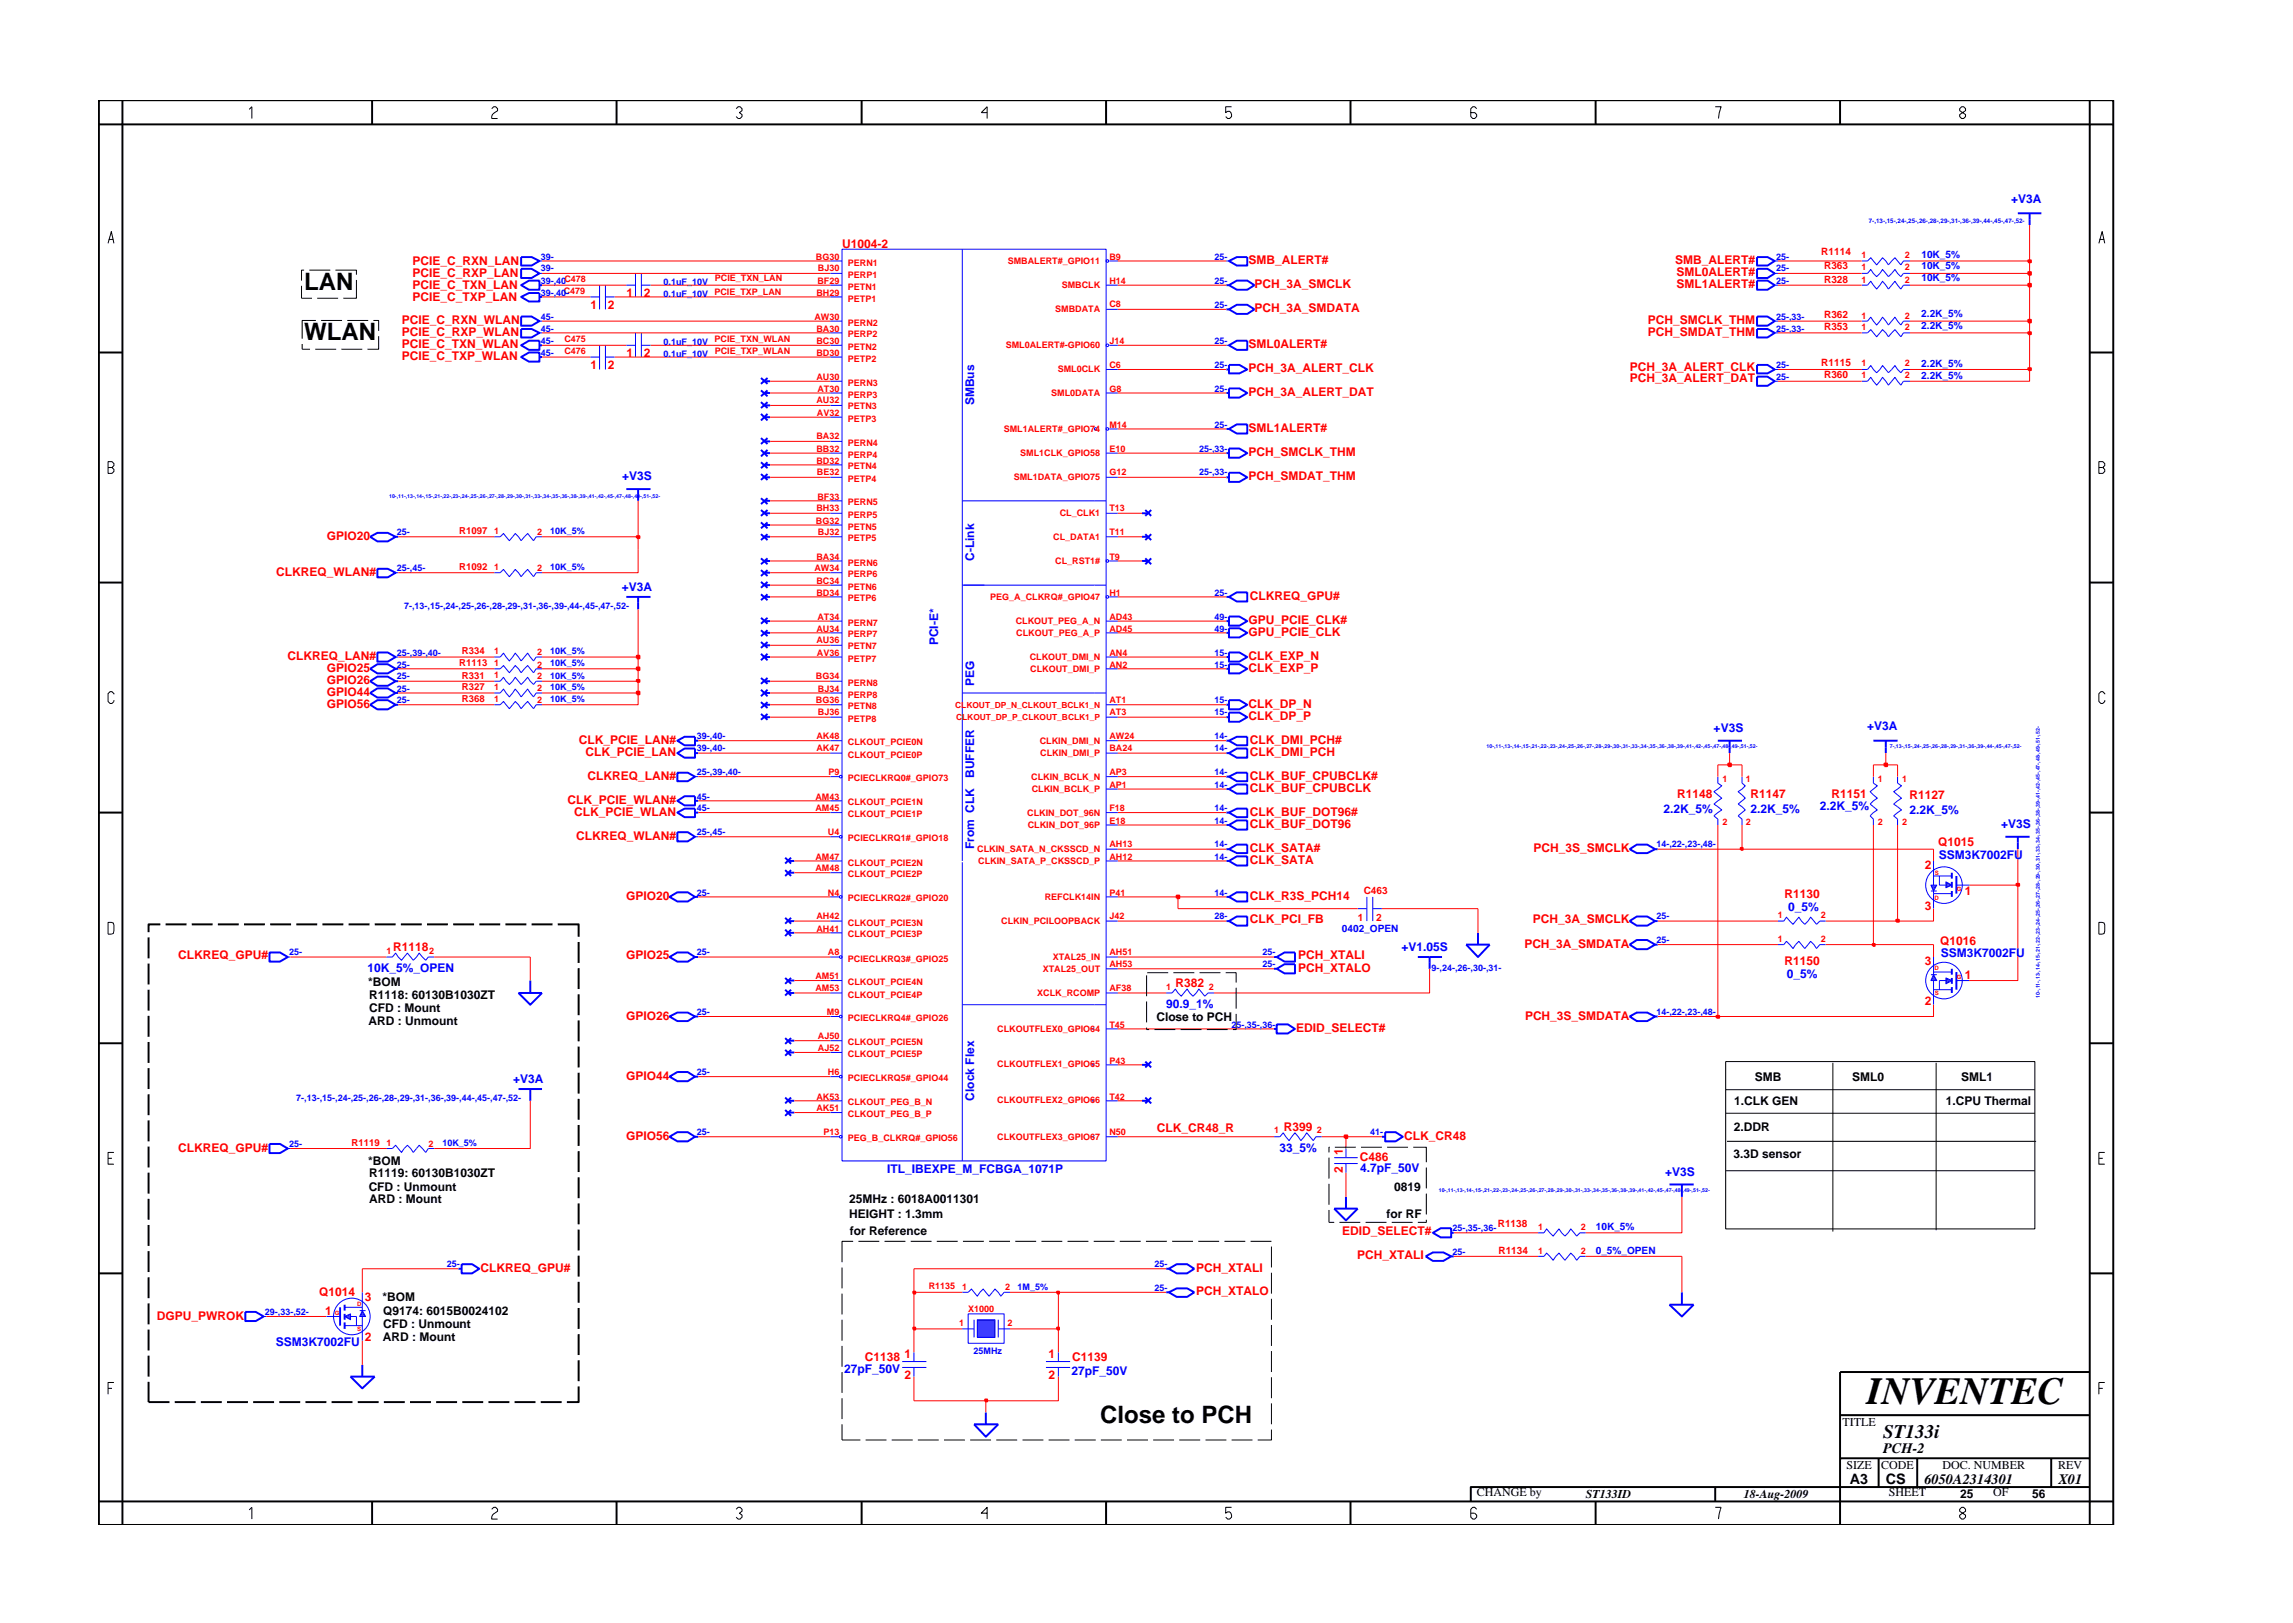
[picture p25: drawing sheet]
<svg xmlns="http://www.w3.org/2000/svg" width="297mm" height="210mm" viewBox="0 0 297 210" stroke-linecap="round" stroke-linejoin="round" font-family="sans-serif">
<defs><g id="words">
<text font-size="5" x="241.8" y="181.9">INVENTEC</text>
<g font-size="3.1">
<text x="39.4" y="37.6">LAN</text>
<text x="39.4" y="44.1">WLAN</text>
<text x="142.5" y="184.3">Close to PCH</text>
</g>
<text font-size="2.5" x="244" y="186.3">ST133i</text>
<g font-size="1.9">
<text x="244" y="188.2">PCH-2</text>
<text x="239.6" y="192.2">A3</text>
<text x="244.3" y="192.3">CS</text>
<text x="249.3" y="192.2">6050A2314301</text>
<text x="266.6" y="192.2">X01</text>
</g>
<g font-size="1.6" fill="#00f">
<text x="260.5" y="26.2">+V3A</text>
<text x="126.2" y="52.5" transform="rotate(-90 126.2 52.5)">SMBus</text>
<text x="80.6" y="62.1">+V3S</text>
<text x="80.5" y="76.6">+V3A</text>
<text x="126.2" y="72.7" transform="rotate(-90 126.2 72.7)">C-Link</text>
<text x="121.5" y="83.6" transform="rotate(-90 121.5 83.6)">PCI-E*</text>
<text x="126.2" y="88.8" transform="rotate(-90 126.2 88.8)">PEG</text>
<text x="222" y="94.8">+V3S</text>
<text x="241.9" y="94.6">+V3A</text>
<text x="126.2" y="100.8" transform="rotate(-90 126.2 100.8)">BUFFER</text>
<text x="215.5" y="105.4">2.2K_5%</text>
<text x="226.8" y="105.3">2.2K_5%</text>
<text x="235.7" y="104.9">2.2K_5%</text>
<text x="247.3" y="105.4">2.2K_5%</text>
<text x="259.2" y="107.3">+V3S</text>
<text x="126.2" y="110" transform="rotate(-90 126.2 110)">From CLK</text>
<text x="251.1" y="111.2">SSM3K7002FU</text>
<text x="231.6" y="118.1">0_5%</text>
<text x="47.6" y="125.9">10K_5%_OPEN</text>
<text x="181.6" y="123.2">+V1.05S</text>
<text x="251.4" y="124">SSM3K7002FU</text>
<text x="151.1" y="130.6">90.9_1%</text>
<text x="231.5" y="126.7">0_5%</text>
<text x="66.5" y="140.3">+V3A</text>
<text x="126.2" y="142.6" transform="rotate(-90 126.2 142.6)">Clock Flex</text>
<text x="165.8" y="149.2">33_5%</text>
<text x="114.9" y="151.9">ITL_IBEXPE_M_FCBGA_1071P</text>
<text x="176.2" y="151.8">4.7pF_50V</text>
<text x="215.7" y="152.3">+V3S</text>
<text x="35.7" y="174.4">SSM3K7002FU</text>
<text x="109.3" y="177.9">27pF_50V</text>
<text x="138.8" y="178.1">27pF_50V</text>
</g>
<g font-size="1.6" fill="#f00">
<text x="53.4" y="34.4">PCIE_C_RXN_LAN</text>
<text x="53.4" y="35.9">PCIE_C_RXP_LAN</text>
<text x="109.1" y="32.1">U1004-2</text>
<text x="161.7" y="34.2">SMB_ALERT#</text>
<text x="217" y="34.2">SMB_ALERT#</text>
<text x="217.2" y="35.7">SML0ALERT#</text>
<text x="52.1" y="42">PCIE_C_RXN_WLAN</text>
<text x="53.4" y="37.4">PCIE_C_TXN_LAN</text>
<text x="53.4" y="38.9">PCIE_C_TXP_LAN</text>
<text x="76.5" y="40.1">1</text>
<text x="78.8" y="40.1">2</text>
<text x="81.1" y="38.5">1</text>
<text x="83.4" y="38.5">2</text>
<text x="162.5" y="37.3">PCH_3A_SMCLK</text>
<text x="162.5" y="40.4">PCH_3A_SMDATA</text>
<text x="213.5" y="42">PCH_SMCLK_THM</text>
<text x="217.2" y="37.3">SML1ALERT#</text>
<text x="52.1" y="43.5">PCIE_C_RXP_WLAN</text>
<text x="52.1" y="45.1">PCIE_C_TXN_WLAN</text>
<text x="52.1" y="46.7">PCIE_C_TXP_WLAN</text>
<text x="76.5" y="47.9">1</text>
<text x="78.8" y="47.9">2</text>
<text x="81.1" y="46.3">1</text>
<text x="83.4" y="46.3">2</text>
<text x="161.7" y="45.1">SML0ALERT#</text>
<text x="213.5" y="43.5">PCH_SMDAT_THM</text>
<text x="161.7" y="48.2">PCH_3A_ALERT_CLK</text>
<text x="161.7" y="51.3">PCH_3A_ALERT_DAT</text>
<text x="211.1" y="48">PCH_3A_ALERT_CLK</text>
<text x="211.1" y="49.5">PCH_3A_ALERT_DAT</text>
<text x="161.7" y="59.1">PCH_SMCLK_THM</text>
<text x="161.7" y="56">SML1ALERT#</text>
<text x="161.7" y="62.1">PCH_SMDAT_THM</text>
<text x="42.3" y="69.9">GPIO20</text>
<text x="35.8" y="74.6">CLKREQ_WLAN#</text>
<text x="161.9" y="77.7">CLKREQ_GPU#</text>
<text x="161.7" y="82.4">GPU_PCIE_CLK</text>
<text x="161.7" y="80.9">GPU_PCIE_CLK#</text>
<text x="37.2" y="85.5">CLKREQ_LAN#</text>
<text x="42.3" y="87">GPIO25</text>
<text x="42.3" y="88.6">GPIO26</text>
<text x="161.7" y="85.5">CLK_EXP_N</text>
<text x="161.7" y="87">CLK_EXP_P</text>
<text x="42.3" y="90.2">GPIO44</text>
<text x="42.3" y="91.7">GPIO56</text>
<text x="161.7" y="91.7">CLK_DP_N</text>
<text x="161.7" y="93.2">CLK_DP_P</text>
<text x="75" y="96.4">CLK_PCIE_LAN#</text>
<text x="75.8" y="97.9">CLK_PCIE_LAN</text>
<text x="76.1" y="101">CLKREQ_LAN#</text>
<text x="161.9" y="96.4">CLK_DMI_PCH#</text>
<text x="161.9" y="97.9">CLK_DMI_PCH</text>
<text x="161.9" y="101">CLK_BUF_CPUBCLK#</text>
<text x="73.5" y="104.1">CLK_PCIE_WLAN#</text>
<text x="74.4" y="105.7">CLK_PCIE_WLAN</text>
<text x="161.9" y="102.6">CLK_BUF_CPUBCLK</text>
<text x="161.9" y="105.7">CLK_BUF_DOT96#</text>
<text x="161.9" y="107.3">CLK_BUF_DOT96</text>
<text x="217.3" y="103.4">R1148</text>
<text x="226.8" y="103.3">R1147</text>
<text x="237.3" y="103.4">R1151</text>
<text x="247.3" y="103.5">R1127</text>
<text x="74.6" y="108.8">CLKREQ_WLAN#</text>
<text x="161.9" y="111.9">CLK_SATA</text>
<text x="161.9" y="110.3">CLK_SATA#</text>
<text x="198.7" y="110.3">PCH_3S_SMCLK</text>
<text x="249.4" y="112.6">2</text>
<text x="251.1" y="109.6">Q1015</text>
<text x="81.1" y="116.6">GPIO20</text>
<text x="161.9" y="116.6">CLK_R3S_PCH14</text>
<text x="161.9" y="119.6">CLK_PCI_FB</text>
<text x="198.6" y="119.6">PCH_3A_SMCLK</text>
<text x="231.2" y="116.3">R1130</text>
<text x="249.4" y="117.8">3</text>
<text x="254.5" y="116">1</text>
<text x="23.1" y="124.3">CLKREQ_GPU#</text>
<text x="50.9" y="123.2">R1118</text>
<text x="81.1" y="124.3">GPIO25</text>
<text x="168.2" y="124.3">PCH_XTALI</text>
<text x="168.2" y="125.9">PCH_XTALO</text>
<text x="197.5" y="122.8">PCH_3A_SMDATA</text>
<text x="231.2" y="125">R1150</text>
<text x="249.4" y="125">3</text>
<text x="251.3" y="122.4">Q1016</text>
<text x="152.3" y="127.9">R382</text>
<text x="249.4" y="130.2">2</text>
<text x="254.5" y="126.9">1</text>
<text x="81.1" y="132.1">GPIO26</text>
<text x="167.9" y="133.7">EDID_SELECT#</text>
<text x="197.6" y="132.1">PCH_3S_SMDATA</text>
<text x="81.1" y="139.9">GPIO44</text>
<text x="23.1" y="149.2">CLKREQ_GPU#</text>
<text x="81.1" y="147.7">GPIO56</text>
<text x="149.9" y="146.6">CLK_CR48_R</text>
<text x="166.3" y="146.5">R399</text>
<text x="174" y="149.7" transform="rotate(-90 174 149.7)">1</text>
<text x="181.9" y="147.7">CLK_CR48</text>
<text x="174" y="151.9" transform="rotate(-90 174 151.9)">2</text>
<text x="176.1" y="150.4">C486</text>
<text x="173.9" y="160">EDID_SELECT#</text>
<text x="41.3" y="167.8">Q1014</text>
<text x="62.3" y="164.8">CLKREQ_GPU#</text>
<text x="155" y="167.8">PCH_XTALO</text>
<text x="155" y="164.8">PCH_XTALI</text>
<text x="175.8" y="163.2">PCH_XTALI</text>
<text x="20.3" y="170.9">DGPU_PWROK</text>
<text x="42.1" y="170.4">1</text>
<text x="47.3" y="173.8">2</text>
<text x="47.3" y="168.5">3</text>
<text x="112" y="176.3">C1138</text>
<text x="117.2" y="176">1</text>
<text x="117.2" y="178.7">2</text>
<text x="135.8" y="176">1</text>
<text x="135.8" y="178.7">2</text>
<text x="138.9" y="176.3">C1139</text>
</g>
<g font-size="1.6">
<text x="47.7" y="127.8">*BOM</text>
<text x="47.8" y="131.1">CFD : Mount</text>
<text x="47.8" y="129.4">R1118: 60130B1030ZT</text>
<text x="47.8" y="132.8">ARD : Unmount</text>
<text x="149.8" y="132.3">Close to PCH</text>
<text x="224.7" y="143.1">1.CLK GEN</text>
<text x="227.3" y="140">SMB</text>
<text x="239.9" y="140">SML0</text>
<text x="252.1" y="143.1">1.CPU Thermal</text>
<text x="254.1" y="140">SML1</text>
<text x="224.6" y="146.6">2.DDR</text>
<text x="47.7" y="150.9">*BOM</text>
<text x="47.8" y="154.3">CFD : Unmount</text>
<text x="47.8" y="155.9">ARD : Mount</text>
<text x="47.8" y="152.5">R1119: 60130B1030ZT</text>
<text x="110" y="155.9">25MHz : 6018A0011301</text>
<text x="180.6" y="154.3">0819</text>
<text x="224.6" y="150">3.3D sensor</text>
<text x="110" y="157.8">HEIGHT : 1.3mm</text>
<text x="110.1" y="159.9">for Reference</text>
<text x="179.6" y="157.7">for RF</text>
<text x="49.6" y="168.6">*BOM</text>
<text x="49.6" y="173.7">ARD : Mount</text>
<text x="49.6" y="172">CFD : Unmount</text>
<text x="49.7" y="170.4">Q9174: 6015B0024102</text>
<text x="238.7" y="184.8">TITLE</text>
<text x="239.2" y="190.4">SIZE</text>
<text x="243.7" y="190.4">CODE</text>
<text x="251.6" y="190.4">DOC. NUMBER</text>
<text x="266.6" y="190.4">REV</text>
<text x="191.3" y="193.8">CHANGE by</text>
<text x="205.4" y="194.1">ST133ID</text>
<text x="225.9" y="194.1">18-Aug-2009</text>
<text x="244.7" y="193.8">SHEET</text>
<text x="253.9" y="194.1">25</text>
<text x="258.2" y="193.8">OF</text>
<text x="263.3" y="194.1">56</text>
</g>
<g font-size="1.3" fill="#f00">
<text x="235.9" y="33">R1114</text>
<text x="236.3" y="34.9">R363</text>
<text x="236.3" y="36.7">R328</text>
<text x="236.3" y="41.2">R362</text>
<text x="235.9" y="47.4">R1115</text>
<text x="236.3" y="42.7">R353</text>
<text x="236.3" y="49">R360</text>
<text x="175.9" y="119.3">1</text>
<text x="176.7" y="115.9">C463</text>
<text x="178.3" y="119.3">2</text>
<text x="194" y="158.9">R1138</text>
<text x="194.1" y="162.5">R1134</text>
</g>
<g font-size="1.3" fill="#00f">
<text x="248.9" y="34.8">10K_5%</text>
<text x="248.9" y="33.5">10K_5%</text>
<text x="248.9" y="41">2.2K_5%</text>
<text x="248.9" y="36.4">10K_5%</text>
<text x="248.9" y="42.6">2.2K_5%</text>
<text x="248.9" y="47.5">2.2K_5%</text>
<text x="248.9" y="49.1">2.2K_5%</text>
<text x="173.8" y="120.7">0402_OPEN</text>
<text x="206.7" y="159.3">10K_5%</text>
<text x="206.7" y="162.5">0_5%_OPEN</text>
</g>
<g font-size="1.2" fill="#00f">
<text x="70" y="33.6">39-</text>
<text x="70" y="35.2">39-</text>
<text x="157.3" y="33.6">25-</text>
<text x="230.1" y="35.2">25-</text>
<text x="230.1" y="33.6">25-</text>
<text x="70" y="36.8">39-,40-</text>
<text x="70" y="41.4">45-</text>
<text x="70" y="38.3">39-,40-</text>
<text x="86" y="36.9">0.1uF_10V</text>
<text x="86" y="38.5">0.1uF_10V</text>
<text x="157.3" y="39.9">25-</text>
<text x="157.3" y="36.8">25-</text>
<text x="230.1" y="36.8">25-</text>
<text x="230.1" y="41.4">25-,33-</text>
<text x="70" y="46.1">45-</text>
<text x="70" y="43">45-</text>
<text x="70" y="44.6">45-</text>
<text x="86" y="46.3">0.1uF_10V</text>
<text x="86" y="44.6">0.1uF_10V</text>
<text x="157.3" y="44.6">25-</text>
<text x="157.3" y="47.6">25-</text>
<text x="230.1" y="47.6">25-</text>
<text x="230.1" y="43">25-,33-</text>
<text x="157.3" y="50.7">25-</text>
<text x="230.1" y="49.2">25-</text>
<text x="155.3" y="58.5">25-,33-</text>
<text x="157.3" y="55.4">25-</text>
<text x="155.3" y="61.6">25-,33-</text>
<text x="51.4" y="69.4">25-</text>
<text x="71.3" y="69.2">10K_5%</text>
<text x="51.4" y="74">25-,45-</text>
<text x="71.3" y="73.9">10K_5%</text>
<text x="157.3" y="77.2">25-</text>
<text x="52.3" y="78.9">7-,13-,15-,24-,25-,26-,28-,29-,31-,36-,39-,44-,45-,47-,52-</text>
<text x="157.3" y="81.8">49-</text>
<text x="157.3" y="80.3">49-</text>
<text x="51.4" y="88">25-</text>
<text x="51.4" y="89.6">25-</text>
<text x="51.4" y="84.9">25-,39-,40-</text>
<text x="51.4" y="86.5">25-</text>
<text x="71.3" y="86.3">10K_5%</text>
<text x="71.3" y="84.8">10K_5%</text>
<text x="71.3" y="87.9">10K_5%</text>
<text x="71.3" y="89.4">10K_5%</text>
<text x="157.3" y="84.9">15-</text>
<text x="157.3" y="86.5">15-</text>
<text x="51.4" y="91.1">25-</text>
<text x="71.3" y="91">10K_5%</text>
<text x="90.3" y="95.8">39-,40-</text>
<text x="157.3" y="95.8">14-</text>
<text x="157.3" y="92.7">15-</text>
<text x="157.3" y="91.1">15-</text>
<text x="90.3" y="97.3">39-,40-</text>
<text x="90.3" y="100.4">25-,39-,40-</text>
<text x="157.3" y="100.4">14-</text>
<text x="157.3" y="97.3">14-</text>
<text x="90.3" y="103.6">45-</text>
<text x="90.3" y="105.1">45-</text>
<text x="157.3" y="102.1">14-</text>
<text x="157.3" y="105.1">14-</text>
<text x="157.3" y="106.7">14-</text>
<text x="90.3" y="108.2">25-,45-</text>
<text x="157.3" y="111.4">14-</text>
<text x="157.3" y="109.8">14-</text>
<text x="214.6" y="109.8">14-,22-,23-,48-</text>
<text x="90.3" y="116">25-</text>
<text x="157.3" y="116">14-</text>
<text x="157.3" y="119.1">28-</text>
<text x="214.6" y="119.1">25-</text>
<text x="37.5" y="123.7">25-</text>
<text x="90.3" y="123.7">25-</text>
<text x="163.5" y="123.7">25-</text>
<text x="163.5" y="125.3">25-</text>
<text x="185.4" y="125.8">9-,24-,26-,30-,31-</text>
<text x="214.6" y="122.2">25-</text>
<text x="90.3" y="131.5">25-</text>
<text x="214.6" y="131.5">14-,22-,23-,48-</text>
<text x="159.5" y="133.1">25-,35-,36-</text>
<text x="38.4" y="142.7">7-,13-,15-,24-,25-,26-,28-,29-,31-,36-,39-,44-,45-,47-,52-</text>
<text x="90.3" y="139.3">25-</text>
<text x="37.5" y="148.6">25-</text>
<text x="57.3" y="148.4">10K_5%</text>
<text x="90.3" y="147.1">25-</text>
<text x="177.5" y="147.1">41-</text>
<text x="188.2" y="159.5">25-,35-,36-</text>
<text x="57.9" y="164.2">25-</text>
<text x="131.8" y="167.2">1M_5%</text>
<text x="149.6" y="164.2">25-</text>
<text x="149.6" y="167.2">25-</text>
<text x="188.2" y="162.6">25-</text>
<text x="34.3" y="170.4">29-,33-,52-</text>
<text x="126.1" y="175.5">25MHz</text>
</g>
<g font-size="1.2" fill="#f00">
<text x="105.7" y="33.6">BG30</text>
<text x="106" y="35.2">BJ30</text>
<text x="109.8" y="34.4">PERN1</text>
<text x="130.5" y="34.2">SMBALERT#_GPIO11</text>
<text x="143.7" y="33.6">B9</text>
<text x="241.2" y="35">1</text>
<text x="241.2" y="33.5">1</text>
<text x="246.8" y="35">2</text>
<text x="246.8" y="33.5">2</text>
<text x="73" y="38.1">C479</text>
<text x="73.1" y="36.5">C478</text>
<text x="92.5" y="38.2">PCIE_TXP_LAN</text>
<text x="92.6" y="36.4">PCIE_TXN_LAN</text>
<text x="105.5" y="41.4">AW30</text>
<text x="105.8" y="38.3">BH29</text>
<text x="105.9" y="36.8">BF29</text>
<text x="109.8" y="39.1">PETP1</text>
<text x="109.8" y="36">PERP1</text>
<text x="109.8" y="37.5">PETN1</text>
<text x="136.7" y="40.4">SMBDATA</text>
<text x="137.5" y="37.4">SMBCLK</text>
<text x="143.7" y="36.8">H14</text>
<text x="143.7" y="39.8">C8</text>
<text x="241.2" y="36.6">1</text>
<text x="241.2" y="41.3">1</text>
<text x="246.8" y="36.6">2</text>
<text x="246.8" y="41.3">2</text>
<text x="73.1" y="45.8">C476</text>
<text x="73.1" y="44.3">C475</text>
<text x="92.6" y="44.3">PCIE_TXN_WLAN</text>
<text x="92.6" y="45.9">PCIE_TXP_WLAN</text>
<text x="105.8" y="46.1">BD30</text>
<text x="105.8" y="44.6">BC30</text>
<text x="105.8" y="43">BA30</text>
<text x="109.8" y="46.8">PETP2</text>
<text x="109.8" y="43.7">PERP2</text>
<text x="109.8" y="45.3">PETN2</text>
<text x="109.8" y="42.2">PERN2</text>
<text x="130.3" y="45.1">SML0ALERT#-GPIO60</text>
<text x="143.7" y="44.6">J14</text>
<text x="143.7" y="47.6">C6</text>
<text x="241.2" y="42.8">1</text>
<text x="241.2" y="47.4">1</text>
<text x="246.8" y="47.4">2</text>
<text x="246.8" y="42.8">2</text>
<text x="105.8" y="52.3">AU32</text>
<text x="105.8" y="49.2">AU30</text>
<text x="105.8" y="53.9">AV32</text>
<text x="105.9" y="50.7">AT30</text>
<text x="109.8" y="51.5">PERP3</text>
<text x="109.8" y="53">PETN3</text>
<text x="109.8" y="50">PERN3</text>
<text x="136.2" y="51.3">SML0DATA</text>
<text x="137" y="48.2">SML0CLK</text>
<text x="143.7" y="50.7">G8</text>
<text x="241.2" y="49">1</text>
<text x="246.8" y="49">2</text>
<text x="105.8" y="58.5">BB32</text>
<text x="105.8" y="56.9">BA32</text>
<text x="109.8" y="54.6">PETP3</text>
<text x="109.8" y="59.3">PERP4</text>
<text x="109.8" y="57.8">PERN4</text>
<text x="130" y="56">SML1ALERT#_GPIO74</text>
<text x="132.2" y="59.1">SML1CLK_GPIO58</text>
<text x="143.7" y="58.5">E10</text>
<text x="143.7" y="55.4">M14</text>
<text x="105.8" y="60.1">BD32</text>
<text x="105.8" y="61.6">BE32</text>
<text x="105.9" y="64.7">BF33</text>
<text x="109.8" y="62.4">PETP4</text>
<text x="109.8" y="60.8">PETN4</text>
<text x="109.8" y="65.5">PERN5</text>
<text x="131.3" y="62.2">SML1DATA_GPIO75</text>
<text x="143.7" y="61.6">G12</text>
<text x="59.5" y="69.2">R1097</text>
<text x="64" y="69.2">1</text>
<text x="69.6" y="69.4">2</text>
<text x="105.7" y="67.8">BG32</text>
<text x="105.8" y="66.2">BH33</text>
<text x="106" y="69.4">BJ32</text>
<text x="109.8" y="68.6">PETN5</text>
<text x="109.8" y="70.1">PETP5</text>
<text x="109.8" y="67.1">PERP5</text>
<text x="136.4" y="70">CL_DATA1</text>
<text x="137.3" y="66.8">CL_CLK1</text>
<text x="143.7" y="66.2">T13</text>
<text x="143.7" y="69.4">T11</text>
<text x="59.5" y="73.9">R1092</text>
<text x="64" y="73.9">1</text>
<text x="69.6" y="74">2</text>
<text x="105.5" y="74">AW34</text>
<text x="105.8" y="75.6">BC34</text>
<text x="105.8" y="77.2">BD34</text>
<text x="105.8" y="72.5">BA34</text>
<text x="109.8" y="76.4">PETN6</text>
<text x="109.8" y="77.9">PETP6</text>
<text x="109.8" y="74.8">PERP6</text>
<text x="109.8" y="73.3">PERN6</text>
<text x="128.3" y="77.8">PEG_A_CLKRQ#_GPIO47</text>
<text x="136.7" y="73.1">CL_RST1#</text>
<text x="143.7" y="77.2">H1</text>
<text x="143.7" y="72.5">T9</text>
<text x="105.8" y="83.3">AU36</text>
<text x="105.8" y="81.8">AU34</text>
<text x="105.9" y="80.3">AT34</text>
<text x="109.8" y="82.6">PERP7</text>
<text x="109.8" y="81.1">PERN7</text>
<text x="131.6" y="80.8">CLKOUT_PEG_A_N</text>
<text x="131.6" y="82.4">CLKOUT_PEG_A_P</text>
<text x="143.7" y="80.3">AD43</text>
<text x="143.7" y="81.8">AD45</text>
<text x="59.5" y="86.3">R1113</text>
<text x="59.8" y="84.8">R334</text>
<text x="59.8" y="89.4">R327</text>
<text x="59.8" y="87.9">R331</text>
<text x="64" y="84.7">1</text>
<text x="64" y="89.4">1</text>
<text x="64" y="87.8">1</text>
<text x="64" y="86.3">1</text>
<text x="69.6" y="84.9">2</text>
<text x="69.6" y="88">2</text>
<text x="69.6" y="86.5">2</text>
<text x="69.6" y="89.5">2</text>
<text x="105.7" y="88">BG34</text>
<text x="105.8" y="84.9">AV36</text>
<text x="106" y="89.6">BJ34</text>
<text x="109.8" y="85.7">PETP7</text>
<text x="109.8" y="84.1">PETN7</text>
<text x="109.8" y="88.8">PERN8</text>
<text x="133.4" y="85.5">CLKOUT_DMI_N</text>
<text x="133.5" y="87.1">CLKOUT_DMI_P</text>
<text x="143.7" y="84.9">AN4</text>
<text x="143.7" y="86.5">AN2</text>
<text x="59.8" y="91">R368</text>
<text x="64" y="91">1</text>
<text x="69.6" y="91.1">2</text>
<text x="105.7" y="91.1">BG36</text>
<text x="105.8" y="95.8">AK48</text>
<text x="106" y="92.7">BJ36</text>
<text x="109.8" y="93.5">PETP8</text>
<text x="109.8" y="90.4">PERP8</text>
<text x="109.8" y="91.9">PETN8</text>
<text x="143.7" y="91.1">AT1</text>
<text x="143.7" y="92.7">AT3</text>
<text x="143.7" y="95.8">AW24</text>
<text x="105.8" y="97.3">AK47</text>
<text x="107.3" y="100.4">P9</text>
<text x="109.8" y="101.2">PCIECLKRQ0#_GPIO73</text>
<text x="109.8" y="96.5">CLKOUT_PCIE0N</text>
<text x="109.8" y="98.2">CLKOUT_PCIE0P</text>
<text x="133.6" y="101">CLKIN_BCLK_N</text>
<text x="134.7" y="96.4">CLKIN_DMI_N</text>
<text x="134.8" y="97.9">CLKIN_DMI_P</text>
<text x="143.7" y="100.4">AP3</text>
<text x="143.7" y="97.3">BA24</text>
<text x="223.1" y="101.3">1</text>
<text x="226.2" y="101.3">1</text>
<text x="243.3" y="101.3">1</text>
<text x="246.4" y="101.3">1</text>
<text x="105.6" y="103.6">AM43</text>
<text x="105.6" y="105.1">AM45</text>
<text x="109.8" y="105.9">CLKOUT_PCIE1P</text>
<text x="109.8" y="104.3">CLKOUT_PCIE1N</text>
<text x="133.1" y="105.7">CLKIN_DOT_96N</text>
<text x="133.1" y="107.2">CLKIN_DOT_96P</text>
<text x="133.7" y="102.6">CLKIN_BCLK_P</text>
<text x="143.7" y="102.1">AP1</text>
<text x="143.7" y="105.1">F18</text>
<text x="143.7" y="106.7">E18</text>
<text x="223.1" y="106.9">2</text>
<text x="226.2" y="106.9">2</text>
<text x="243.3" y="106.9">2</text>
<text x="246.4" y="106.9">2</text>
<text x="105.6" y="111.4">AM47</text>
<text x="105.6" y="112.9">AM48</text>
<text x="107.3" y="108.2">U4</text>
<text x="109.8" y="109">PCIECLKRQ1#_GPIO18</text>
<text x="109.8" y="112.1">CLKOUT_PCIE2N</text>
<text x="109.8" y="113.7">CLKOUT_PCIE2P</text>
<text x="126.6" y="110.3">CLKIN_SATA_N_CKSSCD_N</text>
<text x="126.7" y="111.9">CLKIN_SATA_P_CKSSCD_P</text>
<text x="143.7" y="109.8">AH13</text>
<text x="143.7" y="111.4">AH12</text>
<text x="105.8" y="119.1">AH42</text>
<text x="107.3" y="116">N4</text>
<text x="109.8" y="116.8">PCIECLKRQ2#_GPIO20</text>
<text x="109.8" y="119.9">CLKOUT_PCIE3N</text>
<text x="129.7" y="119.7">CLKIN_PCILOOPBACK</text>
<text x="135.3" y="116.6">REFCLK14IN</text>
<text x="143.7" y="116">P41</text>
<text x="143.7" y="119.1">J42</text>
<text x="230.3" y="118.9">1</text>
<text x="235.9" y="118.9">2</text>
<text x="50.1" y="123.6">1</text>
<text x="55.6" y="123.6">2</text>
<text x="105.8" y="120.7">AH41</text>
<text x="107.3" y="123.7">A8</text>
<text x="109.8" y="124.6">PCIECLKRQ3#_GPIO25</text>
<text x="109.8" y="121.4">CLKOUT_PCIE3P</text>
<text x="135.1" y="125.9">XTAL25_OUT</text>
<text x="136.4" y="124.3">XTAL25_IN</text>
<text x="143.7" y="123.7">AH51</text>
<text x="143.7" y="125.3">AH53</text>
<text x="230.3" y="122">1</text>
<text x="235.9" y="122">2</text>
<text x="105.6" y="126.9">AM51</text>
<text x="105.6" y="128.4">AM53</text>
<text x="107.1" y="131.5">M9</text>
<text x="109.8" y="127.6">CLKOUT_PCIE4N</text>
<text x="109.8" y="129.2">CLKOUT_PCIE4P</text>
<text x="134.4" y="129">XCLK_RCOMP</text>
<text x="143.7" y="128.4">AF38</text>
<text x="151.1" y="128.2">1</text>
<text x="156.6" y="128.2">2</text>
<text x="106" y="134.6">AJ50</text>
<text x="106" y="136.2">AJ52</text>
<text x="109.8" y="132.3">PCIECLKRQ4#_GPIO26</text>
<text x="109.8" y="135.4">CLKOUT_PCIE5N</text>
<text x="109.8" y="136.9">CLKOUT_PCIE5P</text>
<text x="129.2" y="133.6">CLKOUTFLEX0_GPIO64</text>
<text x="143.7" y="137.8">P43</text>
<text x="143.7" y="133.1">T45</text>
<text x="105.8" y="144">AK51</text>
<text x="105.8" y="142.4">AK53</text>
<text x="107.3" y="139.3">H6</text>
<text x="109.8" y="143.2">CLKOUT_PEG_B_N</text>
<text x="109.8" y="140.1">PCIECLKRQ5#_GPIO44</text>
<text x="129.2" y="138.3">CLKOUTFLEX1_GPIO65</text>
<text x="129.2" y="142.9">CLKOUTFLEX2_GPIO66</text>
<text x="143.7" y="142.4">T42</text>
<text x="45.5" y="148.4">R1119</text>
<text x="50.1" y="148.4">1</text>
<text x="55.5" y="148.6">2</text>
<text x="106.7" y="147.1">P13</text>
<text x="109.8" y="147.9">PEG_B_CLKRQ#_GPIO56</text>
<text x="109.8" y="144.7">CLKOUT_PEG_B_P</text>
<text x="129.2" y="147.7">CLKOUTFLEX3_GPIO67</text>
<text x="143.7" y="147.1">N50</text>
<text x="165" y="146.8">1</text>
<text x="170.6" y="146.8">2</text>
<text x="199.2" y="159.3">1</text>
<text x="204.8" y="159.3">2</text>
<text x="120.3" y="167">R1135</text>
<text x="124.7" y="167.1">1</text>
<text x="130.2" y="167.1">2</text>
<text x="199.2" y="162.4">1</text>
<text x="204.8" y="162.4">2</text>
<text x="124.2" y="171.7">1</text>
<text x="125.4" y="170">X1000</text>
<text x="130.5" y="171.7">2</text>
</g>
<g font-size="1.1" fill="#f00">
<text x="123.7" y="91.7">CLKOUT_DP_N_CLKOUT_BCLK1_N</text>
<text x="123.9" y="93.2">CLKOUT_DP_P_CLKOUT_BCLK1_P</text>
</g>
<text font-size=".8" fill="#00f" x="242.1" y="28.9">7-,13-,15-,24-,25-,26-,28-,29-,31-,36-,39-,44-,45-,47-,52-</text>
<g font-size=".8" fill="#f00">
<text x="250.6" y="113.3">S</text>
<text x="250.6" y="116.6">D</text>
<text x="253.5" y="115.4">G</text>
<text x="250.6" y="125.7">D</text>
<text x="250.6" y="128.9">S</text>
<text x="253.5" y="126.9">G</text>
<text x="43.4" y="170.3">G</text>
<text x="46.3" y="172.4">S</text>
<text x="46.3" y="169.2">D</text>
</g>
<g font-size=".7" fill="#00f">
<text x="50.4" y="64.5">10-,11-,13-,14-,15-,21-,22-,23-,24-,25-,26-,27-,28-,29-,30-,31-,33-,34-,35-,36-,38-,39-,41-,42-,45-,47-,48-,49-,51-,52-</text>
<text x="192.6" y="97">10-,11-,13-,14-,15-,21-,22-,23-,24-,25-,26-,27-,28-,29-,30-,31-,33-,34-,35-,36-,38-,39-,41-,42-,45-,47-,48-,49-,51-,52-</text>
<text x="244.8" y="97">7-,13-,15-,24-,25-,26-,28-,29-,31-,36-,39-,44-,45-,47-,52-</text>
<text x="264.3" y="129.2" transform="rotate(-90 264.3 129.2)">10-,11-,13-,14-,15-,21-,22-,23-,24-,25-,26-,27-,28-,29-,30-,31-,33-,34-,35-,36-,38-,39-,41-,42-,45-,47-,48-,49-,51-,52-</text>
<text x="186.4" y="154.5">10-,11-,13-,14-,15-,21-,22-,23-,24-,25-,26-,27-,28-,29-,30-,31-,33-,34-,35-,36-,38-,39-,41-,42-,45-,47-,48-,49-,51-,52-</text>
</g>
</g></defs>
<path d="M158.9 44.7h.3M241.2 43.1h.7l.4-.4 .8 .9 .8-.9 .7 .9 .9-.9 .7 .9 .4-.5h.8M253.4 127h1.7" fill="none" stroke="#00f" stroke-width=".13"/>
<path d="M159.2 44.7l1-.6h1.4v1.2h-1.4zM158.9 82h.3M159.2 81.4h1.4l1 .6-1 .6h-1.4zM253.4 125.9v2.3" fill="none" stroke="#00f" stroke-width=".25"/>
<path d="M250.5 126.3l.4 .7h-.8z" fill="#3c3cc8"/>
<path d="M250.1 126.3h.8M250.5 126.3l.4 .7h-.8z" fill="none" stroke="#00f" stroke-width=".13"/>
<path d="M252.1 126.7l.7 .3-.7 .5z" fill="#3c3cc8"/>
<g fill="none" stroke="#00f" stroke-width=".13">
<path d="M69.9 35.4h.3M76.5 38.5h1.2M77.7 36.9v3.2M78.4 38.5h1.2M78.4 36.9v3.2M158.9 33.8h.3M241.2 33.8h.7l.4-.4 .8 .9 .8-.9 .7 .9 .9-.9 .7 .9 .4-.5h.8M241.2 35.4h.7l.4-.5 .8 .9 .8-.9 .7 .9 .9-.9 .7 .9 .4-.4h.8M241.2 36.9h.7l.4-.5 .8 1.1 .8-1.1 .7 1.1 .9-1.1 .7 1.1 .4-.6h.8M229.9 41.6h.4M64 91.3h.8l.4-.4 .8 .9 .7-.9 .8 .9 .9-.9 .7 .9 .4-.5h.7M64 85.1h.8l.4-.5 .8 1 .7-1 .8 1 .9-1 .7 1 .4-.5h.7"/>
<path d="M175.9 117.7h1.2M177.1 116.2v3.1M177.8 117.7h1.2M177.8 116.2v3.1M250.5 128.2h2.3M250.5 125.9h2.3M250.5 124v2.3M250.5 127v3.2M252.1 126.7l.7 .3-.7 .5zM252.1 127h-.9v1.2M50.1 148.8h.7l.5-.4 .7 .9 .8-.9 .7 .9 .8-.9 .8 .9 .4-.5h.7M42.3 170.5h1.8"/>
<circle cx="251.8" cy="127" r="2.37"/>
</g>
<g fill="none" stroke="#00f" stroke-width=".25">
<path d="M67.5 34.8h1.4l1 .6-1 .6h-1.4zM159.2 33.8l1-.5h1.4v1.1h-1.4zM98.6 53.6l.8 .9M98.6 58.3l.8 .8M99 54h.8M99 58.7h.8M99.4 53.6l-.8 .9M99.4 58.3l-.8 .8M158.9 40.1h.3M159.2 40.1l1-.6h1.4l.9 .6-.9 .6h-1.4zM227.6 41h1.4l.9 .6-.9 .6h-1.4zM81.1 77.3h3.2"/>
<path d="M82.7 77.3v1.6M98.6 73.9l.8 .7M99 74.2h.8M99.4 73.9l-.8 .7M147.9 72.7h.8M148.4 72.3l.7 .8M149.1 72.3l-.7 .8M158.9 61.8h.3M159.2 61.2h1.4l1 .6-1 .6h-1.4zM47.9 86.6l1-.6h1.3l1.1 .6-1.1 .6h-1.3zM51.3 86.6h.3M98.6 89.4l.8 .8"/>
<path d="M99 89.8h.8M99.4 89.4l-.8 .8M86.7 116.2l1-.6h1.4l.9 .6-.9 .6h-1.4zM90 116.2h.5M101.7 112.7l.8 .8M101.7 111.1l.8 .8M102.1 113.1h.8M102.1 111.5h.8M102.5 112.7l-.8 .8M102.5 111.1l-.8 .8M67.2 128.6h3l-1.5 1.6zM68.7 127v1.6"/>
<path d="M86.7 131.7l1-.5h1.4l.9 .5-.9 .6h-1.4zM90 131.7h.5M101.7 128.2l.8 .8M102.1 128.6h.8M102.5 128.2l-.8 .8M211.1 131.7l.9-.5h1.4l1 .5-1 .6h-1.4zM214.4 131.7h.3M252.8 125.5v.8M252.8 126.7v.8M252.8 127.9v.7M44.1 169.4v2.3"/>
</g>
<path d="M46.9 169.8l.5 .7h-.8z" fill="#3c3cc8"/>
<path d="M46.6 169.8h.8M46.9 169.8l.5 .7h-.8z" fill="none" stroke="#00f" stroke-width=".13"/>
<path d="M44.6 170.5l.8-.3v.8z" fill="#3c3cc8"/>
<g fill="none" stroke="#00f" stroke-width=".13">
<path d="M229.9 47.9h.4M241.2 49.4h.7l.4-.5 .8 1 .8-1 .7 1 .9-1 .7 1 .4-.5h.8M241.2 47.9h.7l.4-.5 .8 .9 .8-.9 .7 .9 .9-.9 .7 .9 .4-.4h.8M51.3 74.2h.3M51.3 85.1h.3M90 100.6h.5M225.7 100.6v.9l.4 .3-.9 .8 .9 .8-.9 .8 .9 .7-.9 .8 .5 .4v.8M253.4 114.7h1.7M172.8 150h3.1M172.8 150.7h3.1M174.4 148.8v1.2M174.4 150.7v1.2"/>
<path d="M44.6 170.5l.8-.3v.8zM44.6 171.7h2.3M44.6 169.4h2.3M45.4 170.5h.8v1.2M46.9 167.4v2.4M46.9 170.5v3.2"/>
<circle cx="45.6" cy="170.5" r="2.37"/>
</g>
<g fill="none" stroke="#00f" stroke-width=".25">
<path d="M98.6 56.8l.8 .7M98.6 50.6l.8 .7M98.6 49l.8 .7M99 57.2h.8M99 50.9h.8M99 49.4h.8M99.4 56.8l-.8 .7M99.4 50.6l-.8 .7M99.4 49l-.8 .7M158.9 55.6h.3M159.2 55.6l1-.6h1.4v1.2h-1.4zM227.6 47.3h1.4l.9 .6-.9 .5h-1.4z"/>
<path d="M48.9 73.7h1.3l1.1 .5-1.1 .6h-1.3zM81.1 63.4h3.2M82.7 63.4v1.5M47.9 89.8l1-.6h1.3l1.1 .6-1.1 .6h-1.3zM48.9 84.5h1.3l1.1 .6-1.1 .6h-1.3zM51.3 89.8h.3M98.6 91l.8 .7M98.6 81.6l.8 .8M98.6 84.7l.8 .8M99 91.3h.8M99 82h.8M99 85.1h.8"/>
<path d="M99.4 91l-.8 .7M99.4 81.6l-.8 .8M99.4 84.7l-.8 .8M158.9 85.1h.3M159.2 84.5h1.4l1 .6-1 .6h-1.4zM87.7 105.3l1-.5h1.3v1.1h-1.3zM87.7 100.1h1.4l.9 .5-.9 .6h-1.4zM87.7 103.7l1-.5h1.3v1.1h-1.3zM90 105.3h.5M90 103.7h.5M158.9 102.2h.3M159.2 102.2l1-.6h1.4v1.2h-1.4z"/>
<path d="M253.4 113.5v2.3M101.7 142.2l.8 .7M101.7 143.8l.8 .8M102.1 142.6h.8M102.1 144.1h.8M102.5 142.2l-.8 .7M102.5 143.8l-.8 .8M172.8 156.6h3.1l-1.5 1.5zM174.4 155.1v1.5M185.6 159.7l1-.6h1.4v1.2h-1.4zM188 159.7h.3M44.6 169v.8"/>
<path d="M44.6 170.2v.8M44.6 171.3v.9M184.7 162.8l.9-.6h1.4l1 .6-1 .6h-1.4zM188 162.8h.3"/>
</g>
<path d="M250.1 114.7h.8l-.4 .7z" fill="#3c3cc8"/>
<path d="M250.1 114.7h.8l-.4 .7zM250.1 115.4h.8" fill="none" stroke="#00f" stroke-width=".13"/>
<path d="M252.1 114.2l.7 .5-.7 .3z" fill="#3c3cc8"/>
<g fill="none" stroke="#00f" stroke-width=".13">
<path d="M107.6 35.4h1.5M107.6 33.8h1.5M107.6 36.9h1.5M107.6 38.5h1.5M109.1 32.3h34.2v118.1h-34.2zM124.7 32.3v79.2M143.3 36.9h1.5M143.7 33.8h1.1M229.9 35.4h.4M229.9 33.8h.4M69.9 43.1h.3M76.5 46.3h1.2"/>
<path d="M77.7 44.7v3.2M78.4 46.3h1.2M78.4 44.7v3.2M81.1 44.7h1.2M82.3 43.1v3.2M83.1 44.7h1.2M83.1 43.1v3.2M107.6 49.4h1.5M107.6 46.3h1.5M107.6 44.7h1.5M107.6 43.1h1.5M107.6 58.7h1.5"/>
<path d="M107.6 41.6h1.5M107.6 50.9h1.5M107.6 52.5h1.5M107.6 54h1.5M107.6 57.2h1.5M143.3 58.7h1.5M143.3 50.9h1.5M143.3 40.1h1.5M143.3 47.9h1.5M143.7 44.7h1.1M143.7 55.6h1.1M229.9 49.4h.4"/>
<path d="M64 74.2h.8l.4-.4 .8 .9 .7-.9 .8 .9 .9-.9 .7 .9 .4-.5h.7M64 69.5h.8l.4-.4 .8 .9 .7-.9 .8 .9 .9-.9 .7 .9 .4-.5h.7M107.6 74.2h1.5M107.6 69.5h1.5M107.6 60.2h1.5M107.6 61.8h1.5M107.6 64.9h1.5M107.6 66.5h1.5M107.6 68h1.5M107.6 72.7h1.5M107.6 77.3h1.5M107.6 75.8h1.5"/>
<path d="M124.7 64.9h18.6M124.7 75.8h18.6M143.3 69.5h1.5M143.3 61.8h1.5M143.3 66.5h1.5M143.7 72.7h1.1M143.7 77.3h1.1M64 89.8h.8l.4-.5 .8 1 .7-1 .8 1 .9-1 .7 1 .4-.5h.7M64 86.6h.8l.4-.4 .8 1 .7-1 .8 1 .9-1 .7 1 .4-.6h.7M64 88.3h.8l.4-.6 .8 1 .7-1 .8 1 .9-1 .7 1 .4-.4h.7M107.6 89.8h1.5M107.6 88.3h1.5"/>
<path d="M107.6 80.5h1.5M107.6 82h1.5M107.6 83.6h1.5M107.6 85.1h1.5M107.6 91.3h1.5M107.6 92.9h1.5M107.6 96h1.5M107.6 97.6h1.5M124.7 89.8h18.6M143.3 86.6h1.5M143.3 80.5h1.5M143.3 82h1.5"/>
<path d="M143.3 85.1h1.5M143.3 91.3h1.5M143.3 92.9h1.5M143.3 96h1.5M143.3 97.6h1.5M90 108.4h.5M107.6 108.4h1.1M107.6 119.3h1.5M107.6 116.2h1.1M107.6 103.7h1.5M107.6 105.3h1.5M107.6 111.5h1.5"/>
<path d="M107.6 113.1h1.5M107.6 100.6h1.1M124.7 111.7v38.7M143.3 119.3h1.5M143.3 116.2h1.5M143.3 105.3h1.5M143.3 111.5h1.5M143.3 100.6h1.5M143.3 102.2h1.5M143.3 106.9h1.5M143.3 110h1.5M222.5 100.6v.9l.5 .3-1 .8 1 .8-1 .8 1 .7-1 .8 .5 .4v.8"/>
<path d="M230.3 119.3h.8l.3-.5 .9 .9 .7-.9 .8 .9 .8-.9 .7 .9 .4-.4h.8M242.7 100.6v.9l.5 .3-.9 .8 .9 .8-.9 .8 .9 .7-.9 .8 .4 .4v.8M245.8 100.6v.9l.5 .3-1 .8 1 .8-1 .8 1 .7-1 .8 .5 .4v.8M250.5 113.5h2.3M250.5 115.8h2.3M250.5 111.5v3.2M250.5 115.4v2.3M251.2 113.5v1.2h.9M252.1 114.2l.7 .5-.7 .3zM37.3 124h.3M50.1 124h.7l.5-.5 .7 .9 .8-.9 .7 .9 .8-.9 .8 .9 .4-.4h.7M107.6 124h1.1"/>
<path d="M107.6 128.6h1.5M107.6 131.7h1.1M107.6 139.5h1.1M107.6 120.8h1.5M107.6 127h1.5M107.6 136.3h1.5M107.6 134.8h1.5M124.7 130.2h18.6M141.8 133.1l-.3 .2 .3 .2M141.8 137.8l-.3 .2 .3 .1M143.3 124h1.5M143.3 128.6h1.5"/>
<path d="M143.3 125.5h1.5M143.3 138h1.5M143.3 133.3h1.5M151.1 128.6h.7l.5-.5 .7 1 .8-1 .7 1 .8-1 .8 1 .4-.5h.8M230.3 122.4h.8l.3-.5 .9 1 .7-1 .8 1 .8-1 .7 1 .4-.5h.8M37.3 148.8h.3M107.6 147.3h1.1M107.6 142.6h1.5M107.6 144.1h1.5M141.8 142.4l-.3 .2 .3 .2M141.8 147.1l-.3 .2 .3 .1M143.3 147.3h1.5"/>
<path d="M143.3 142.6h1.5M165 147.3h.8l.4-.5 .8 1 .8-1 .7 1 .8-1 .8 1 .4-.5h.7M199.2 159.7h.8l.3-.5 .9 .9 .8-.9 .7 .9 .8-.9 .7 .9 .5-.4h.7M34.1 170.5h.4M124.7 167.4h.7l.4-.4 .8 .9 .8-.9 .7 .9 .8-.9 .8 .9 .4-.5h.7M124.7 172.2h1.5M125.4 170.2h4.7v3.8h-4.7zM126.2 171v2.3M129.3 172.2h1.5M129.3 171v2.3M199.2 162.8h.8l.3-.5 .9 1 .8-1 .7 1 .8-1 .7 1 .5-.5h.7"/>
<circle cx="143.5" cy="33.8" r=".17"/>
<circle cx="141.9" cy="55.6" r=".17"/>
<circle cx="143.5" cy="55.6" r=".17"/>
<circle cx="143.5" cy="44.7" r=".17"/>
<circle cx="143.5" cy="77.3" r=".17"/>
<circle cx="143.5" cy="72.7" r=".17"/>
<circle cx="108.9" cy="100.6" r=".17"/>
<circle cx="108.9" cy="108.4" r=".17"/>
<circle cx="108.9" cy="116.2" r=".17"/>
<circle cx="251.8" cy="114.7" r="2.37"/>
<circle cx="108.9" cy="124" r=".17"/>
<circle cx="108.9" cy="131.7" r=".17"/>
<circle cx="108.9" cy="139.5" r=".17"/>
<circle cx="108.9" cy="147.3" r=".17"/>
</g>
<g fill="none" stroke="#00f" stroke-width=".25">
<path d="M67.5 36.9l1-.5h1.4v1.1h-1.4zM69.9 36.9h.3M158.9 36.9h.3M159.2 36.9l1-.5h1.4l.9 .5-.9 .6h-1.4zM227.6 34.8h1.4l.9 .6-.9 .6h-1.4zM227.6 33.3h1.4l.9 .5-.9 .6h-1.4zM261.4 27.6h3M262.9 27.6v1.6M67.5 46.3l1-.6h1.4v1.1h-1.4zM67.5 42.6h1.4l1 .5-1 .6h-1.4zM67.5 44.7l1-.6h1.4v1.2h-1.4zM69.9 46.3h.3"/>
<path d="M69.9 44.7h.3M98.6 59.9l.8 .7M98.6 52.1l.8 .8M99 52.5h.8M99.4 59.9l-.8 .7M99.4 52.1l-.8 .8M158.9 58.7h.3M158.9 47.9h.3M158.9 50.9h.3M159.2 58.1h1.4l1 .6-1 .6h-1.4zM159.2 47.3h1.4l1 .6-1 .5h-1.4zM159.2 50.3h1.4l1 .6-1 .6h-1.4z"/>
<path d="M227.6 48.8h1.4l.9 .6-.9 .6h-1.4zM47.9 69.5l1-.5h1.3l1.1 .5-1.1 .6h-1.3zM51.3 69.5h.3M98.6 66.1l.8 .7M98.6 69.2l.8 .8M98.6 67.7l.8 .7M98.6 77l.8 .8M98.6 72.3l.8 .8M99 69.5h.8M99 66.5h.8M99 77.3h.8M99 60.2h.8"/>
<path d="M99 68h.8M99 72.7h.8M99.4 66.1l-.8 .7M99.4 69.2l-.8 .8M99.4 67.7l-.8 .7M99.4 77l-.8 .8M99.4 72.3l-.8 .8M147.9 69.5h.8M148.4 69.2l.7 .8M149.1 69.2l-.7 .8M158.9 77.3h.3M159.2 77.3l1-.6h1.4v1.2h-1.4z"/>
<path d="M159.2 79.9h1.4l1 .6-1 .6h-1.4zM47.9 91.3l1-.6h1.3l1.1 .6-1.1 .6h-1.3zM51.3 91.3h.3M87.7 96l1-.6h1.3v1.1h-1.3zM90 96h.5M98.6 87.8l.8 .8M98.6 80l.8 .8M98.6 83.2l.8 .7M99 88.3h.8M99 80.5h.8M99 83.6h.8M99.4 87.8l-.8 .8"/>
<path d="M99.4 80l-.8 .8M99.4 83.2l-.8 .7M158.9 96h.3M158.9 92.9h.3M158.9 91.3h.3M158.9 80.5h.3M158.9 86.6h.3M159.2 96l1-.6h1.4v1.1h-1.4zM159.2 92.3h1.4l1 .6-1 .6h-1.4zM159.2 90.7h1.4l1 .6-1 .6h-1.4zM159.2 86h1.4l1 .6-1 .6h-1.4zM222.5 96h3.2"/>
<path d="M224.1 96v1.6M242.7 96h3.1M244.3 96v1.6M87.7 107.8h1.4l.9 .6-.9 .6h-1.4zM158.9 119.3h.3M158.9 116.2h.3M158.9 105.3h.3M158.9 100.6h.3M158.9 111.5h.3M158.9 106.9h.3M159.2 116.2l1-.6h1.4v1.2h-1.4zM159.2 105.3l1-.5h1.4v1.1h-1.4z"/>
<path d="M159.2 100.6l1-.5h1.4v1.1h-1.4zM159.2 119.3l1-.6h1.4v1.2h-1.4zM159.2 111.5l1-.6h1.4v1.2h-1.4zM159.2 106.9l1-.6h1.4v1.2h-1.4zM211.1 119.3l.9-.6h1.4l1 .6-1 .6h-1.4zM211.1 110l.9-.6h1.4l1 .6-1 .5h-1.4zM214.4 119.3h.3M214.4 110h.3M252.8 113.1v.7M252.8 114.2v.8M252.8 115.4v.8M259.8 108.4h3.1"/>
<path d="M261.4 108.4v1.6M34.9 123.4h1.4l1 .6-1 .6h-1.4zM86.7 124l1-.6h1.4l.9 .6-.9 .6h-1.4zM90 124h.5M101.7 126.7l.8 .8M101.7 136l.8 .8M101.7 120.4l.8 .9M102.1 127h.8M102.1 136.3h.8M102.1 120.8h.8M102.5 126.7l-.8 .8M102.5 136l-.8 .8"/>
<path d="M102.5 120.4l-.8 .9M147.9 138h.8M148.4 137.5l.7 .8M149.1 137.5l-.7 .8M165 125.5h.4M165 133.3h.4M165 124h.4M165.4 125.5l1-.6h1.4v1.2h-1.4zM165.4 132.7h1.4l1 .6-1 .6h-1.4zM165.4 124l1-.6h1.4v1.2h-1.4zM183.7 124h3.1M185.2 124v1.5"/>
<path d="M189.9 122.4h3.1l-1.5 1.6zM191.5 120.8v1.6M34.9 148.2h1.4l1 .6-1 .6h-1.4zM67.2 141.1h3M68.7 141.1v1.5M147.9 142.6h.8M148.4 142.2l.7 .7M149.1 142.2l-.7 .7M179 147.3h.4M179.4 146.7h1.4l.9 .6-.9 .6h-1.4zM31.8 170h1.3l1 .5-1 .6h-1.3zM45.4 178.3h3.1l-1.6 1.6z"/>
<path d="M46.9 176.8v1.5M59.4 164.4h.4M59.8 163.8h1.4l.9 .6-.9 .6h-1.4zM151.1 164.4h.3M151.1 167.4h.3M151.4 167.4l1-.5h1.4l.9 .5-.9 .6h-1.4zM151.4 164.4l1-.6h1.4l.9 .6-.9 .6h-1.4zM216.3 169h3.1l-1.5 1.5zM217.9 167.4v1.6M126.2 184.5h3.1l-1.6 1.6zM127.7 183v1.5"/>
</g>
<path d="M126.6 171h2.3v2.3h-2.3z" fill-rule="evenodd" fill="#3c3cc8"/>
<g fill="none" stroke="#00f" stroke-width=".13">
<path d="M69.9 33.8h.3M81.1 36.9h1.2M82.3 35.4v3.1M83.1 36.9h1.2M83.1 35.4v3.1M229.9 36.9h.4M69.9 41.6h.3M229.9 43.1h.4M241.2 41.6h.7l.4-.5 .8 1 .8-1 .7 1 .9-1 .7 1 .4-.5h.8M116.9 176.4h3.1M116.9 177.2h3.1M118.4 175.2v1.2"/>
<path d="M118.4 177.2v1.1M126.6 171h2.3v2.3h-2.3zM135.5 176.4h3.1M135.5 177.2h3.1M137.1 175.2v1.2M137.1 177.2v1.1"/>
</g>
<g fill="none" stroke="#00f" stroke-width=".25">
<path d="M67.5 38.5l1-.5h1.4v1.1h-1.4zM67.5 33.3h1.4l1 .5-1 .6h-1.4zM69.9 38.5h.3M227.6 36.4h1.4l.9 .5-.9 .6h-1.4zM67.5 41h1.4l1 .6-1 .6h-1.4zM227.6 42.6h1.4l.9 .5-.9 .6h-1.4zM98.6 64.5l.8 .8M98.6 75.4l.8 .7M98.6 61.4l.8 .8M99 64.9h.8M99 75.8h.8M99 61.8h.8"/>
<path d="M99.4 64.5l-.8 .8M99.4 75.4l-.8 .7M99.4 61.4l-.8 .8M147.9 66.5h.8M148.4 66.1l.7 .7M149.1 66.1l-.7 .7M47.9 88.3l1-.6h1.3l1.1 .6-1.1 .5h-1.3zM51.3 88.3h.3M87.7 97.6l1-.6h1.3v1.2h-1.3zM90 97.6h.5M98.6 92.5l.8 .7M99 92.9h.8"/>
<path d="M99.4 92.5l-.8 .7M158.9 97.6h.3M159.2 97.6l1-.6h1.4v1.2h-1.4zM101.7 118.9l.8 .8M102.1 119.3h.8M102.5 118.9l-.8 .8M158.9 110h.3M159.2 110l1-.6h1.4v1.1h-1.4zM86.7 139.5l1-.6h1.4l.9 .6-.9 .6h-1.4zM90 139.5h.5M101.7 134.5l.8 .7M102.1 134.8h.8"/>
<path d="M102.5 134.5l-.8 .7M211.1 122.4l.9-.6h1.4l1 .6-1 .6h-1.4zM214.4 122.4h.3M86.7 147.3l1-.6h1.4l.9 .6-.9 .6h-1.4zM90 147.3h.5M216.3 153.4h3.1M217.9 153.4v1.7"/>
</g>
<path d="M118.4 178.3v3.2h9.3v1.5" fill="none" stroke="#f00" stroke-width=".13"/>
<path d="M127.6 181.3h.3v.3h-.3z" fill-rule="evenodd" fill="#8e2323"/>
<path d="M127.6 181.3h.3v.3h-.3z" fill="none" stroke="#f00" stroke-width=".25"/>
<path d="M46.9 173.7v3.1M118.4 172.2v3M137.1 178.3v3.2h-9.4M137.1 172.2v3" fill="none" stroke="#f00" stroke-width=".13"/>
<path d="M118.3 172h.3v.2h-.3z" fill-rule="evenodd" fill="#8e2323"/>
<path d="M118.3 172h.3v.2h-.3z" fill="none" stroke="#f00" stroke-width=".25"/>
<path d="M118.4 167.4v4.8h6.3M130.8 172.2h6.3" fill="none" stroke="#f00" stroke-width=".13"/>
<path d="M136.9 172h.3v.2h-.3z" fill-rule="evenodd" fill="#8e2323"/>
<path d="M136.9 172h.3v.2h-.3z" fill="none" stroke="#f00" stroke-width=".25"/>
<path d="M34.5 170.5h7.8M46.9 164.4v3M137.1 167.4v4.8" fill="none" stroke="#f00" stroke-width=".13"/>
<path d="M118.3 167.3h.3v.3h-.3z" fill-rule="evenodd" fill="#8e2323"/>
<path d="M118.3 167.3h.3v.3h-.3z" fill="none" stroke="#f00" stroke-width=".25"/>
<path d="M118.4 164.4v3h6.3M130.8 167.4h6.3" fill="none" stroke="#f00" stroke-width=".13"/>
<path d="M136.9 167.3h.3v.3h-.3z" fill-rule="evenodd" fill="#8e2323"/>
<path d="M136.9 167.3h.3v.3h-.3z" fill="none" stroke="#f00" stroke-width=".25"/>
<g fill="none" stroke="#f00" stroke-width=".13">
<path d="M37.6 148.8h12.5M68.7 142.6v6.2h-12.5M90.5 147.3h17.1M144.8 147.3h20.2M171.2 147.3h3.2v1.5M174.4 151.9v3.2M188.3 159.7h10.9M217.9 155.1v4.6h-12.5M46.9 164.4h12.5M118.4 164.4h32.7M137.1 167.4h14M188.3 162.8h10.9"/>
<path d="M205.4 162.8h12.5v4.6"/>
</g>
<path d="M174.2 147.1h.3v.3h-.3z" fill-rule="evenodd" fill="#8e2323"/>
<path d="M174.2 147.1h.3v.3h-.3z" fill="none" stroke="#f00" stroke-width=".25"/>
<path d="M90.5 139.5h17.1M90.5 131.7h17.1M102.9 136.3h4.7M102.9 134.8h4.7M144.8 138h3.1M144.8 133.3h20.2M214.7 131.7h7.8M102.9 144.1h4.7M102.9 142.6h4.7M144.8 142.6h3.1M174.4 147.3h4.6" fill="none" stroke="#f00" stroke-width=".13"/>
<path d="M222.4 131.6h.3v.3h-.3z" fill-rule="evenodd" fill="#8e2323"/>
<path d="M222.4 131.6h.3v.3h-.3z" fill="none" stroke="#f00" stroke-width=".25"/>
<g fill="none" stroke="#f00" stroke-width=".13">
<path d="M222.5 106.9v24.8h28v-1.5M261.4 114.7v12.3h-6.3M37.6 124h12.5M56.2 124h12.5v3M90.5 124h17.1M102.9 128.6h4.7M102.9 127h4.7M144.8 128.6h6.3M144.8 125.5h20.2M144.8 124h20.2M185.2 125.5v3.1h-27.9M214.7 122.4h15.6"/>
<path d="M236.5 122.4h6.2M250.5 122.4v1.6"/>
</g>
<path d="M242.6 122.3h.3v.2h-.3z" fill-rule="evenodd" fill="#8e2323"/>
<path d="M242.6 122.3h.3v.2h-.3z" fill="none" stroke="#f00" stroke-width=".25"/>
<path d="M102.9 119.3h4.7M144.8 119.3h14.1M191.5 117.7v3.1M214.7 119.3h15.6M236.5 119.3h9.3M242.7 106.9v15.5h7.8M102.9 120.8h4.7" fill="none" stroke="#f00" stroke-width=".13"/>
<path d="M245.6 119.2h.4v.2h-.4z" fill-rule="evenodd" fill="#8e2323"/>
<path d="M245.6 119.2h.4v.2h-.4z" fill="none" stroke="#f00" stroke-width=".25"/>
<path d="M90.5 116.2h17.1M144.8 116.2h7.8v1.5h23.3M179 117.7h12.5M245.8 106.9v12.4h4.7v-1.6" fill="none" stroke="#f00" stroke-width=".13"/>
<path d="M152.4 116h.4v.4h-.4z" fill-rule="evenodd" fill="#8e2323"/>
<path d="M152.4 116h.4v.4h-.4z" fill="none" stroke="#f00" stroke-width=".25"/>
<path d="M152.6 116.2h6.3M255.1 114.7h6.3" fill="none" stroke="#f00" stroke-width=".13"/>
<path d="M261.2 114.5h.4v.3h-.4z" fill-rule="evenodd" fill="#8e2323"/>
<path d="M261.2 114.5h.4v.3h-.4z" fill="none" stroke="#f00" stroke-width=".25"/>
<path d="M102.9 113.1h4.7M102.9 111.5h4.7M144.8 111.5h14.1M144.8 110h14.1M214.7 110h11M250.5 110v1.5M261.4 110v4.7" fill="none" stroke="#f00" stroke-width=".13"/>
<path d="M225.5 109.8h.2v.3h-.2z" fill-rule="evenodd" fill="#8e2323"/>
<path d="M225.5 109.8h.2v.3h-.2z" fill="none" stroke="#f00" stroke-width=".25"/>
<g fill="none" stroke="#f00" stroke-width=".13">
<path d="M224.1 99.1h-1.6v1.5M225.7 99.1v1.5M242.7 99.1v1.5M245.8 99.1v1.5M90.5 108.4h17.1M90.5 105.3h17.1M90.5 103.7h17.1M90.5 100.6h17.1M144.8 106.9h14.1M144.8 105.3h14.1M144.8 102.2h14.1M144.8 100.6h14.1"/>
<path d="M225.7 106.9v3.1h24.8"/>
</g>
<path d="M223.9 98.9h.3v.4h-.3z" fill-rule="evenodd" fill="#8e2323"/>
<path d="M223.9 98.9h.3v.4h-.3z" fill="none" stroke="#f00" stroke-width=".25"/>
<path d="M224.1 97.6v1.5h1.6M242.7 99.1h1.6" fill="none" stroke="#f00" stroke-width=".13"/>
<path d="M244.1 98.9h.4v.4h-.4z" fill-rule="evenodd" fill="#8e2323"/>
<path d="M244.1 98.9h.4v.4h-.4z" fill="none" stroke="#f00" stroke-width=".25"/>
<path d="M51.6 91.3h12.4M51.6 89.8h12.4M70.2 89.8h12.5v1.5h-12.5M90.5 97.6h17.1M90.5 96h17.1M99.8 92.9h7.8M99.8 91.3h7.8M144.8 97.6h14.1M144.8 96h14.1M144.8 92.9h14.1M144.8 91.3h14.1M244.3 97.6v1.5h1.5" fill="none" stroke="#f00" stroke-width=".13"/>
<path d="M82.5 89.6h.3v.3h-.3z" fill-rule="evenodd" fill="#8e2323"/>
<path d="M82.5 89.6h.3v.3h-.3z" fill="none" stroke="#f00" stroke-width=".25"/>
<path d="M51.6 88.3h12.4M70.2 88.3h12.5v1.5M99.8 89.8h7.8" fill="none" stroke="#f00" stroke-width=".13"/>
<path d="M82.5 88.1h.3v.2h-.3z" fill-rule="evenodd" fill="#8e2323"/>
<path d="M82.5 88.1h.3v.2h-.3z" fill="none" stroke="#f00" stroke-width=".25"/>
<path d="M51.6 86.6h12.4M70.2 86.6h12.5v1.7M99.8 88.3h7.8" fill="none" stroke="#f00" stroke-width=".13"/>
<path d="M82.5 86.5h.3v.3h-.3z" fill-rule="evenodd" fill="#8e2323"/>
<path d="M82.5 86.5h.3v.3h-.3z" fill="none" stroke="#f00" stroke-width=".25"/>
<path d="M51.6 85.1h12.4M70.2 85.1h12.5v1.5M144.8 86.6h14.1" fill="none" stroke="#f00" stroke-width=".13"/>
<path d="M82.5 84.9h.3v.4h-.3z" fill-rule="evenodd" fill="#8e2323"/>
<path d="M82.5 84.9h.3v.4h-.3z" fill="none" stroke="#f00" stroke-width=".25"/>
<g fill="none" stroke="#f00" stroke-width=".13">
<path d="M51.6 74.2h12.4M51.6 69.5h12.4M70.2 69.5h12.5v4.7h-12.5M82.7 78.9v6.2M99.8 77.3h7.8M99.8 75.8h7.8M99.8 74.2h7.8M99.8 72.7h7.8M144.8 77.3h14.1M144.8 72.7h3.1M99.8 85.1h7.8M99.8 83.6h7.8"/>
<path d="M99.8 82h7.8M99.8 80.5h7.8M144.8 85.1h14.1M144.8 82h14.1M144.8 80.5h14.1"/>
</g>
<path d="M82.5 69.5h.3v.2h-.3z" fill-rule="evenodd" fill="#8e2323"/>
<path d="M82.5 69.5h.3v.2h-.3z" fill="none" stroke="#f00" stroke-width=".25"/>
<g fill="none" stroke="#f00" stroke-width=".13">
<path d="M99.8 58.7h7.8M99.8 57.2h7.8M99.8 54h7.8M99.8 52.5h7.8M99.8 50.9h7.8M99.8 49.4h7.8M144.8 58.7h14.1M144.8 55.6h14.1M144.8 50.9h14.1M144.8 47.9h14.1M230.3 49.4h10.9M230.3 47.9h10.9"/>
<path d="M247.4 47.9h15.5v1.5h-15.5M82.7 64.9v4.6M99.8 69.5h7.8M99.8 68h7.8M99.8 66.5h7.8M99.8 64.9h7.8M99.8 61.8h7.8M99.8 60.2h7.8M144.8 69.5h3.1M144.8 66.5h3.1M144.8 61.8h14.1"/>
</g>
<path d="M262.7 47.7h.4v.2h-.4z" fill-rule="evenodd" fill="#8e2323"/>
<path d="M262.7 47.7h.4v.2h-.4z" fill="none" stroke="#f00" stroke-width=".25"/>
<path d="M70.2 46.3h6.3M70.2 44.7h10.9M70.2 43.1h37.4M79.6 46.3h28M84.3 44.7h23.3M144.8 44.7h14.1M230.3 43.1h10.9M247.4 43.1h15.5v4.8" fill="none" stroke="#f00" stroke-width=".13"/>
<path d="M262.7 43h.4v.3h-.4z" fill-rule="evenodd" fill="#8e2323"/>
<path d="M262.7 43h.4v.3h-.4z" fill="none" stroke="#f00" stroke-width=".25"/>
<path d="M70.2 41.6h37.4M230.3 41.6h10.9M247.4 41.6h15.5v1.5" fill="none" stroke="#f00" stroke-width=".13"/>
<path d="M262.7 41.4h.4v.4h-.4z" fill-rule="evenodd" fill="#8e2323"/>
<path d="M262.7 41.4h.4v.4h-.4z" fill="none" stroke="#f00" stroke-width=".25"/>
<path d="M70.2 38.5h6.3M70.2 36.9h10.9M79.6 38.5h28M84.3 36.9h23.3M144.8 36.9h14.1M230.3 36.9h10.9M247.4 36.9h15.5v4.7M144.8 40.1h14.1" fill="none" stroke="#f00" stroke-width=".13"/>
<path d="M262.7 36.8h.4v.3h-.4z" fill-rule="evenodd" fill="#8e2323"/>
<path d="M262.7 36.8h.4v.3h-.4z" fill="none" stroke="#f00" stroke-width=".25"/>
<path d="M70.2 35.4h37.4M230.3 35.4h10.9M247.4 35.4h15.5v1.5" fill="none" stroke="#f00" stroke-width=".13"/>
<path d="M262.7 35.2h.4v.4h-.4z" fill-rule="evenodd" fill="#8e2323"/>
<path d="M262.7 35.2h.4v.4h-.4z" fill="none" stroke="#f00" stroke-width=".25"/>
<path d="M70.2 33.8h37.4M144.8 33.8h14.1M230.3 33.8h10.9M247.4 33.8h15.5v1.6" fill="none" stroke="#f00" stroke-width=".13"/>
<path d="M262.7 33.7h.4v.3h-.4z" fill-rule="evenodd" fill="#8e2323"/>
<path d="M262.7 33.7h.4v.3h-.4z" fill="none" stroke="#f00" stroke-width=".25"/>
<path d="M262.9 29.2v4.6" fill="none" stroke="#f00" stroke-width=".13"/>
<g fill="none" stroke="#000" stroke-width=".25">
<path d="M12.8 13h261v184.6h-261zM12.8 16.1h261M15.9 13v184.6M48.2 13v3.1M79.9 13v3.1M111.6 13v3.1M143.3 13v3.1M174.9 13v3.1M206.7 13v3.1M238.4 13v3.1M270.7 13v184.6M12.8 45.7h3.1"/>
<path d="M270.7 45.7h3.1M12.8 75.5h3.1M270.7 75.5h3.1M12.8 105.3h3.1M20.8 119.7h-1.6v1.1M21.4 119.7h2.8M24.8 119.7h2.7M28.2 119.7h2.7M31.6 119.7h2.7M35 119.7h2.7M38.4 119.7h2.7M41.8 119.7h2.7"/>
<path d="M45.2 119.7h2.7M48.5 119.7h2.8M51.9 119.7h2.7M55.3 119.7h2.7M58.7 119.7h2.7M62.1 119.7h2.7M65.5 119.7h2.7M68.9 119.7h2.7M72.2 119.7h2.8v1.7M270.7 105.3h3.1M12.8 135.2h3.1M19.2 121.4v2.7"/>
<path d="M19.2 124.8v2.7M19.2 128.2v2.7M19.2 131.6v2.7M19.2 135v2.7M19.2 138.4v2.7M75 122v2.7M75 125.4v2.7M75 128.8v2.7M75 132.2v2.7M75 135.6v2.7M75 139v2.7M270.7 135.2h3.1"/>
<path d="M19.2 141.8v2.7M19.2 145.1v2.8M19.2 148.5v2.7M19.2 151.9v2.7M19.2 155.3v2.7M19.2 158.7v2.7M75 142.4v2.7M75 145.7v2.7M75 149.1v2.7M75 152.5v2.7M75 155.9v2.7M75 159.3v2.7"/>
<path d="M12.8 165h3.1M19.2 179v2.6h2.8M19.2 162.1v2.7M19.2 165.5v2.7M19.2 168.9v2.7M19.2 172.2v2.7M19.2 175.6v2.7M75 179.6v2h-1.6M75 162.7v2.7M75 166.1v2.7M75 169.4v2.8M75 172.8v2.7"/>
<path d="M75 176.2v2.7M270.7 165h3.1M270.7 177.7h-32.3v19.9M12.8 194.5h261M22.6 181.6h2.7M26 181.6h2.7M29.4 181.6h2.7M32.8 181.6h2.7M36.2 181.6h2.7M39.6 181.6h2.7M43 181.6h2.7M46.3 181.6h2.8"/>
<path d="M48.2 194.5v3.1M49.7 181.6h2.7M53.1 181.6h2.7M56.5 181.6h2.7M59.9 181.6h2.7M63.3 181.6h2.7M66.7 181.6h2.7M70 181.6h2.8M79.9 194.5v3.1M111.6 194.5v3.1M143.3 194.5v3.1M174.9 194.5v3.1"/>
<path d="M206.7 194.5v3.1M222.2 192.6v1.9M238.4 183.3h32.3M238.4 188.9h32.3M243.4 188.9v3.7M248.4 188.9v3.7M265.7 188.9v3.7M270.7 192.6h-80.2v1.9"/>
</g>
<g fill="none" stroke="#000" stroke-width=".13">
<path d="M32.3 14.2l.3-.4v1.6M63.7 14.1l.3-.3h.2l.3 .3v.2l-.5 .4-.3 .4v.3h.8M95.4 14.1l.2-.3h.3l.2 .3v.2l-.3 .3 .3 .2v.3l-.2 .3h-.3l-.2-.3M127.9 14.6h-.8l.8-.8v1.6M159.5 13.8h-.7v.8l.2-.2a.5 .5 0 0 1 .5 .7l-.2 .3h-.3l-.2-.3M191.3 14.1l-.3-.3h-.2l-.3 .3v1l.3 .3h.2l.3-.3v-.3l-.3-.2h-.5M222.2 13.8h.8l-.4 1.6M254.1 13.8l-.2 .3v.2l.7 .5v.3l-.2 .3h-.3l-.2-.3v-.3l.7-.5v-.2l-.2-.3zM14 31.5l.4-1.5 .4 1.5M14.1 31h.6M39.1 37v1.6h1.3M39.4 35h-.3v1.4"/>
<path d="M40.1 35h2.7M41.1 38.6h2.7M43.5 35h2.7v.6M46.2 36.3v2.3h-1.7M271.9 31.5l.4-1.5 .4 1.5M272 31h.6M14 59.8h.5l.3 .3v.2l-.3 .3 .3 .2v.3l-.3 .2h-.5zM39.1 44.6v.6h1.1M40.8 45.2h2.7M40.9 41.5h-1.8v2.4M41.6 41.5h2.7M44.2 45.2h2.7"/>
<path d="M45 41.5h2.7M48.4 41.5h.7v1.4M49.1 43.5v1.7h-1.5M271.9 59.8h.5l.3 .3v.2l-.3 .3 .3 .2v.3l-.3 .2h-.5zM14 60.6h.5M271.9 60.6h.5M14.8 89.9l-.3-.3h-.2l-.3 .3v1l.3 .2h.2l.3-.2v-.2M272.7 89.9l-.3-.3h-.3l-.2 .3v1l.2 .2h.3l.3-.2v-.2M14 119.5l.7 .1 .1 .2-.1 1.1-.7 .1zM271.9 119.5l.7 .1 .1 .2-.1 1.1-.7 .1zM148.5 133.1v.3h.4M148.5 126.4v2.7"/>
<path d="M148.5 129.7v2.7M148.6 126h2.7M149.5 133.4h2.8M152 126h2.7M152.9 133.4h2.7M155.4 126h2.7M156.3 133.4h2.7M158.8 126h1.3v1.3M160.1 131.3v2.1h-.4M160.1 128v2.7M223.5 137.5h40.1v21.7h-40.1zM237.4 137.7v21.8"/>
<path d="M250.8 137.7v21.7M14 150.1h.5M14.8 149.3h-.8v1.5h.8M172.2 156.7v1.7h.6M172.2 150v2.7M172.2 153.4v2.7M172.2 148.6v.7M172.9 148.6h2.7M173.5 158.4h2.7M176.3 148.6h2.7M176.9 158.4h2.7M179.7 148.6h2.7"/>
<path d="M180.3 158.4h2.7M183.1 148.6h1.7v2M184.8 158v.4h-1.1M184.8 151.2v2.8M184.8 154.6v2.7M223.5 141.2h40.1M223.5 144.2h40.1M223.5 151.7h40.1M223.7 147.9h40.1M271.9 150.1h.5M272.7 149.3h-.8v1.5h.8M14 179.9h.5"/>
<path d="M14.8 179.1h-.8v1.5M109.1 164.2v2.7M109.1 167.6v2.7M109.1 171v2.7M109.1 174.4v2.7M109.1 177.7v2.8M110.5 160.8h-1.4v2.7M111.2 160.8h2.7M114.6 160.8h2.7M118 160.8h2.7M121.4 160.8h2.7M124.7 160.8h2.8"/>
<path d="M128.1 160.8h2.7M131.5 160.8h2.7M134.9 160.8h2.7M138.3 160.8h2.7M141.7 160.8h2.7M145.1 160.8h2.7M148.4 160.8h2.8M151.8 160.8h2.7M155.2 160.8h2.7M158.6 160.8h2.7M162 160.8h2.7M164.7 161.5v2.7"/>
<path d="M164.7 164.9v2.7M164.7 168.3v2.7M164.7 171.6v2.8M164.7 175v2.7M164.7 178.4v2.7M271.9 179.9h.5M272.7 179.1h-.8v1.5M32.3 195.6l.3-.3v1.5M63.7 195.5l.3-.2h.2l.3 .2v.3l-.5 .3-.3 .4v.3h.8M95.4 195.5l.2-.2h.3l.2 .2v.3l-.3 .2 .3 .3v.2l-.2 .3h-.3l-.2-.3M109.1 184.5v2h2.3M109.1 181.1v2.7"/>
<path d="M112.1 186.5h2.7M115.5 186.5h2.7M118.9 186.5h2.7M122.3 186.5h2.7M125.7 186.5h2.7M127.9 196h-.8l.8-.7v1.5M129.1 186.5h2.7M132.4 186.5h2.8M135.8 186.5h2.7M139.2 186.5h2.7M142.6 186.5h2.7M146 186.5h2.7"/>
<path d="M149.4 186.5h2.7M152.8 186.5h2.7M156.2 186.5h2.7M159.5 195.3h-.7v.7l.2-.1a.5 .5 0 0 1 .5 .6l-.2 .3h-.3l-.2-.3M159.5 186.5h2.7M164.7 185.2v1.3h-1.8M164.7 181.8v2.7M191.3 195.5l-.3-.2h-.2l-.3 .2v1l.3 .3h.2l.3-.3v-.2l-.3-.3h-.5M222.2 195.3h.8l-.4 1.5M254.1 195.3l-.2 .2v.3l.7 .5v.2l-.2 .3h-.3l-.2-.3v-.2l.7-.5v-.3l-.2-.2z"/>
</g>
<use href="#words"/>
</svg>
